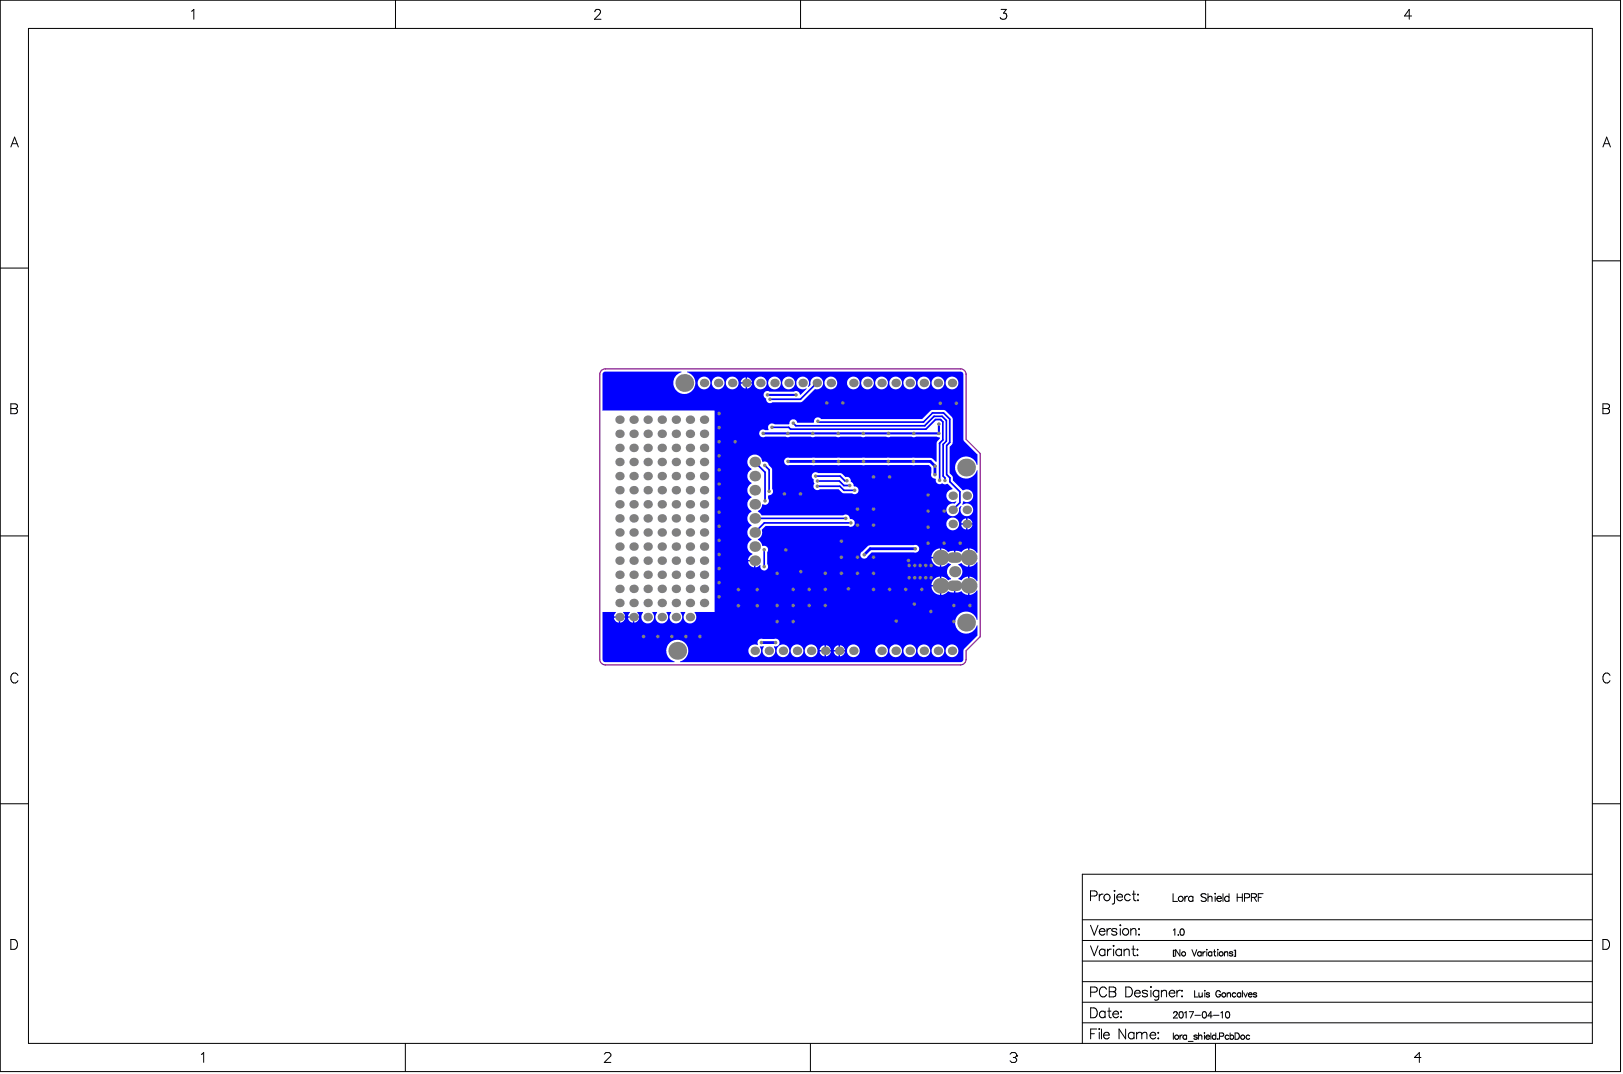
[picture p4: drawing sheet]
<svg xmlns="http://www.w3.org/2000/svg" width="487mm" height="322mm" viewBox="0 0 487 322" stroke-linecap="round" stroke-linejoin="round" font-family="sans-serif">
<g fill="none" stroke="#000" stroke-width=".3">
<path d="M.1 .1h486v321.3h-486zM8.5 8.5h469.1v304.4h-469.1zM57.4 3.4l.7-.6v3M118.6 .1v8.4M178.4 3.5l.2-.4 .4-.3h.6l.4 .3a.92 .92 0 0 1-.3 1.3l-1.4 1.4h2M240.1 .1v8.4M300.3 2.8h1.5l-.8 1.1a.99 .99 0 0 1 .9 1.4 .99 .99 0 0 1-1.6 .3l-.3-.4M361.6 .1v8.4M423.4 4.8h-2.1l1.4-2v3M3.3 44.1l1.1-3 1.1 3M3.7 43.1h1.4M480.8 44.1l1.1-3 1.2 3"/>
<path d="M481.2 43.1h1.4M477.6 78.2h8.5M.1 80.4h8.4M3.3 121.1h1.2l.6 .3 .1 .6-.3 .4-.4 .1a.78 .78 0 0 1 .8 .8 .78 .78 0 0 1-.8 .8h-1.2zM3.3 122.5h1.2M480.8 121.1h1.3l.5 .3 .2 .6-.3 .4-.4 .1a.78 .78 0 0 1 .7 .8 .78 .78 0 0 1-.7 .8h-1.3zM480.8 122.5h1.3M.1 160.7h8.4M477.6 160.7h8.5M5.4 202.6a1.09 1.09 0 0 0-1.3-.8 1.09 1.09 0 0 0-.8 1.2 1.3 1.3 0 0 0 .2 1.4 1.3 1.3 0 0 0 1.4 .3l.5-.6M482.9 202.6a1.09 1.09 0 0 0-1.2-.8 1.09 1.09 0 0 0-.9 1.2 1.3 1.3 0 0 0 .3 1.4 1.3 1.3 0 0 0 1.4 .3l.4-.6M.1 241h8.4"/>
<path d="M477.6 241h8.5M324.7 275.8h152.9M327.1 268.7h1.3a.78 .78 0 0 0 .7-.8 .78 .78 0 0 0-.7-.7h-1.3v2.9M327.1 277.5l1.1 2.9 1.2-2.9M329.7 279.3a.93 .93 0 0 0 .6 1.1 .93 .93 0 0 0 1.1-.4M329.7 268.2v1.9M329.9 278.9a.82 .82 0 0 1 .9-.4 .82 .82 0 0 1 .6 .8h-1.7zM330.9 268.2a.95 .95 0 0 0-1.2 .8M332.1 278.5v1.9M333.2 278.5a.95 .95 0 0 0-1.1 .8M334.3 267v.3zM334.3 268.2v2.3l-.1 .5-.6 .1"/>
<path d="M335 278.9a.89 .89 0 0 0-1.5 0l.1 .3 1.3 .4 .1 .4a.89 .89 0 0 1-1.5 0M335 269a.93 .93 0 0 0 .6 1.1 .93 .93 0 0 0 1.1-.4M335.1 268.6a.82 .82 0 0 1 1-.5 .82 .82 0 0 1 .6 .9h-1.7zM336 277.3v.3zM336 278.5v1.9M339 268.6a.94 .94 0 0 0-1.4-.2 .94 .94 0 0 0 0 1.4 .94 .94 0 0 0 1.4-.1M339.2 279l.7-.5 .7 .1 .1 1.8M339.2 278.5v1.9M339.7 268.2h.9M340.1 267.2v2.4l.1 .4 .6 .1M341.3 268.2v.2zM341.3 269.8v.3z"/>
<path d="M341.7 278.5v.3zM351.9 268v2.3h1.3M352 278.9l.4-.3v1.9M354.2 278.7l.3-.1a.98 .98 0 0 1 .7 .9 .98 .98 0 0 1-.7 1 1.21 1.21 0 0 1-.3-1.8zM355.4 268.8v1.5M356.3 268.8a.75 .75 0 0 0-.9 .7M357.8 269.1a.74 .74 0 0 0-1.1-.1 .74 .74 0 0 0 0 1.1 .74 .74 0 0 0 1.1-.1M357.8 268.8v1.5M361.8 268.3a.87 .87 0 0 0-.8-.3 .87 .87 0 0 0-.7 .6l.2 .3 1.1 .4 .2 .7a1.02 1.02 0 0 1-1.5 0M362.3 269.2l.6-.4 .5 .1 .2 1.4M362.3 268v2.3M364.5 267.9v.2z"/>
<path d="M364.5 268.8v1.5M365 269.5v.2a.71 .71 0 0 0 .6 .6 .71 .71 0 0 0 .7-.3M365.4 268.9h.7l.2 .6h-1.3zM366.8 268v2.3M368.7 269.1a.74 .74 0 0 0-1.1-.1 .74 .74 0 0 0 0 1.1 .74 .74 0 0 0 1.1-.1M368.7 268v2.3M371.1 268v2.3M371.1 269.1h1.6M372.7 268v2.3M373.3 269.2h1a.61 .61 0 0 0 .6-.6 .61 .61 0 0 0-.6-.6h-1v2.3M375.4 269.1l1.3-.1 .2-.3-.1-.5-.4-.2h-1v2.3M376.1 269.1l.8 1.2"/>
<path d="M377.4 269.1h.9M378.9 268h-1.5v2.3M477.6 262.2h-152.9v50.7M3.3 281.8h.9a1.58 1.58 0 0 1 1.1 1.4 1.58 1.58 0 0 1-1.1 1.5h-.9zM324.7 294.4h152.9M324.7 288.2h152.9M324.7 282h152.9M327.1 283.7l1.1 2.9 1.2-2.9M327.1 297.5h1.3a.78 .78 0 0 0 .7-.7 .78 .78 0 0 0-.7-.8h-1.3v3M331.4 284.6v2M331.4 285.1a.94 .94 0 0 0-1.4-.2 .94 .94 0 0 0 0 1.4 .94 .94 0 0 0 1.4-.1M331.9 296.7a1.09 1.09 0 0 0-1.2-.7 1.09 1.09 0 0 0-.9 1.1 1.29 1.29 0 0 0 .3 1.4 1.29 1.29 0 0 0 1.4 .3l.4-.5"/>
<path d="M332.2 284.6v2M332.7 296h1.3l.6 .3v.8l-.6 .3a.78 .78 0 0 1 .7 .8 .78 .78 0 0 1-.7 .8h-1.3zM332.7 297.4h1.3M333.3 284.6a.95 .95 0 0 0-1.1 .9M333.9 283.7h.3zM334 284.6v2M336.4 285.1a.94 .94 0 0 0-1.4-.2 .94 .94 0 0 0 0 1.4 .94 .94 0 0 0 1.4-.1M336.4 284.6v2M337.2 285.2l.7-.6 .7 .2 .1 1.8M337.2 284.6v2M337.7 296h1a1.58 1.58 0 0 1 1 1.5 1.58 1.58 0 0 1-1 1.5h-1zM339.5 284.6h1"/>
<path d="M339.9 283.7v2.3l.2 .5 .5 .1M340.3 297.8a.93 .93 0 0 0 .6 1.1 .93 .93 0 0 0 1.1-.4M340.5 297.4a.82 .82 0 0 1 .9-.4 .82 .82 0 0 1 .6 .8h-1.7zM341.2 284.6v.3zM341.2 286.3v.3zM341.7 280.2v.2zM344.2 297.4a.89 .89 0 0 0-1.6 0l.2 .3 1.2 .4 .2 .4a.89 .89 0 0 1-1.6 0M345.2 295.9v.2zM345.2 297v2M347.6 297.4a.94 .94 0 0 0-1.4-.1 .94 .94 0 0 0 0 1.4 .94 .94 0 0 0 1.4-.2M347.6 297v2.2a.78 .78 0 0 1-.5 .7 .78 .78 0 0 1-.8-.1M348.4 297.5l.7-.5 .7 .1 .1 1.9"/>
<path d="M348.4 297v2M350.7 297.8a.93 .93 0 0 0 .5 1.1 .93 .93 0 0 0 1.2-.4M351.1 297.1a.78 .78 0 0 1 .9-.1 .78 .78 0 0 1 .4 .8h-1.7zM352 285v1.8M352.4 285h-.4v1.8h.4M353 297v2M353.4 280.4h.1zM353.9 284.8v1.9l-1.2-1.9v1.9M354.1 297a.95 .95 0 0 0-1.1 .8M354.4 298.8h.3zM354.6 297v.3zM357.5 284.8l.8 1.9 .7-1.9"/>
<path d="M358.3 297.1v1.9h1.1M359.6 297.7l.1 1.2 .5 .1 .4-.4M360.3 285.7a.61 .61 0 0 0-.9-.1 .61 .61 0 0 0 0 .9 .61 .61 0 0 0 .9-.1M360.3 285.4v1.3M360.6 297.7v1.3M360.8 285.4v1.3M361.4 297v.2zM361.4 297.7v1.3M361.5 285.4l-.4 .1-.3 .5M362 284.7v.2zM362 285.4v1.3M362.8 298l-.3-.3-.7 .3 .9 .5v.4l-.5 .1-.4-.3"/>
<path d="M363.5 285.7a.61 .61 0 0 0-.9-.1 .61 .61 0 0 0 0 .9 .61 .61 0 0 0 .9-.1M363.5 285.4v1.3M364 285.4h.6M364.3 284.8v1.5l.1 .3 .3 .1M365.2 284.8h.2zM365.3 285.4v1.3M366.1 297.6a.7 .7 0 0 0-.8-.5 .7 .7 0 0 0-.6 .7v.5a.68 .68 0 0 0 .7 .7 .68 .68 0 0 0 .7-.7h-.5M367.3 285.8l.4-.4 .5 .1 .1 1.2M367.3 285.4v1.3M368.1 298.1l.5-.4 .4 .1 .1 1.2M368.1 297.7v1.3M369.8 285.7l-.4-.3-.6 .3 .9 .5v.4l-.6 .1-.3-.3"/>
<path d="M370.2 285h.4v1.8h-.4M370.5 285v1.8M370.7 298a.61 .61 0 0 0-.9-.1 .61 .61 0 0 0 0 .9 .61 .61 0 0 0 .9-.1M372.2 298a.61 .61 0 0 0-.9-.1 .61 .61 0 0 0 0 .9 .61 .61 0 0 0 .9-.1M372.2 297.7v1.3M372.7 297.1v1.9M373.1 297.7l.5 1.3 .6-1.3M374.5 298.3l.1 .4 .3 .3 .7-.3M374.7 297.8h.7l.2 .5h-1.1zM377 298l-.4-.3-.6 .3 .9 .5v.4l-.6 .1-.3-.3M480.8 281.8h1a1.58 1.58 0 0 1 1 1.4 1.58 1.58 0 0 1-1 1.5h-1zM60.4 316.2l.7-.5v2.9"/>
<path d="M121.6 312.9v8.5M181.3 316.2l.5-.5h.9l.5 .5v.4l-1.9 2h1.9M243.1 312.9v8.5M303 316.2l.5-.5h1l.4 .5v.4M304 317.1h.5M304.5 317.1l.4 .5v.5l-.4 .5h-1l-.5-.5M304.9 316.6h.1M304.9 316.6l-.4 .5M324.7 306.7h152.9M324.7 300.6h152.9M327.1 302.3h1a1.58 1.58 0 0 1 1.1 1.4 1.58 1.58 0 0 1-1.1 1.5h-1zM327.1 310h1.2"/>
<path d="M329 308.6h-1.9v3M329.7 308.5v.2zM329.7 309.6v2M330.4 308.6v3M331 310.4a.93 .93 0 0 0 .6 1.1 .93 .93 0 0 0 1.1-.4M331.2 310a.82 .82 0 0 1 .9-.4 .82 .82 0 0 1 .6 .8h-1.7zM331.5 303.7a.94 .94 0 0 0-1.4-.2 .94 .94 0 0 0 0 1.4 .94 .94 0 0 0 1.4-.1M331.5 303.2v2M332.3 303.2h.9M332.7 302.3v2.4l.1 .4 .6 .1M333.8 304.1a.93 .93 0 0 0 .6 1 .93 .93 0 0 0 1.1-.3M334.2 303.4a.78 .78 0 0 1 .9-.1 .78 .78 0 0 1 .4 .8h-1.7z"/>
<path d="M336.3 303.2v.3zM336.3 304.9v.3zM337.6 308.6v3l-1.9-3v3M340.1 310a.94 .94 0 0 0-1.3-.1 .94 .94 0 0 0 0 1.4 .94 .94 0 0 0 1.3-.2M340.1 309.6v2M340.9 310.1l.7-.5 .7 .1 .2 .4M340.9 309.6v2M342.5 310.1l.7-.5 .7 .1 .1 1.9M342.5 310.1v1.5M345 310.4a.93 .93 0 0 0 .5 1.1 .93 .93 0 0 0 1.2-.4M345.4 309.7a.78 .78 0 0 1 .9-.1 .78 .78 0 0 1 .4 .8h-1.7zM347.4 309.6v.3z"/>
<path d="M347.4 311.3v.3zM352 309.8v1.9M352 303.8l.4-.4 .6 .1 .1 .3-.2 .6-.9 .9h1.2M353.9 303.5l.3-.1a.98 .98 0 0 1 .7 .9 .98 .98 0 0 1-.7 1 1.21 1.21 0 0 1-.3-1.8zM353.9 310.4v1.3M354.7 310.4l-.5 .1-.3 .5M355.3 303.8l.5-.4v1.9M355.9 310.7a.61 .61 0 0 0-.9-.1 .61 .61 0 0 0 0 .9 .61 .61 0 0 0 .9-.1M355.9 310.4v1.3M356.4 312.3h1.5M356.7 303.4h1.3l-.9 1.9M358.4 304.5h1.7"/>
<path d="M359.1 310.7l-.3-.3-.7 .3 .9 .4v.5l-.5 .1-.4-.3M359.5 310.8l.5-.4 .4 .1 .1 1.2M359.5 309.8v1.9M360.9 303.5l.3-.1a.98 .98 0 0 1 .7 .9 .98 .98 0 0 1-.7 1 1.22 1.22 0 0 1-.3-1.8zM361.3 309.7v.2zM361.3 310.4v1.3M361.7 311l.1 .4 .4 .3 .6-.3M361.8 310.7l.6-.3 .4 .6h-1.1zM363.2 309.8v1.9M363.7 304.7h-1.4l.9-1.3v1.9M364 304.5h1.6M364.6 312.9v8.5"/>
<path d="M364.7 309.8v1.9M364.7 310.7a.61 .61 0 0 0-.9-.1 .61 .61 0 0 0 0 .9 .61 .61 0 0 0 .9-.1M365.2 311.6h.2zM365.8 310.8l1.1-.1 .1-.7-1.2-.2v1.9M366.2 303.8l.5-.4v1.9M367.9 303.5l.2-.1a.98 .98 0 0 1 .8 .9 .98 .98 0 0 1-.8 1 1.21 1.21 0 0 1-.2-1.8zM368.6 310.7a.61 .61 0 0 0-.9-.1 .61 .61 0 0 0 0 .9 .61 .61 0 0 0 .9-.1M369 310.7a.61 .61 0 0 1 .9-.1 .61 .61 0 0 1 0 .9 .61 .61 0 0 1-.9-.1M369 309.8v1.9M370.5 309.8h.6a1.02 1.02 0 0 1 .7 .9 1.02 1.02 0 0 1-.7 1h-.6zM374.9 310.7a.61 .61 0 0 0-.9-.1 .61 .61 0 0 0 0 .9 .61 .61 0 0 0 .9-.1M426.2 317.1h-1.9l1.4-1.4v2.9"/>
<circle cx="332" cy="269.1" r=".98"/>
<circle cx="337.6" cy="279.5" r=".98"/>
<circle cx="354.2" cy="269.6" r=".76"/>
<circle cx="355" cy="286" r=".63"/>
<circle cx="366.3" cy="286" r=".63"/>
<circle cx="367.1" cy="298.4" r=".63"/>
<circle cx="353" cy="311.1" r=".62"/>
<circle cx="372.8" cy="311.1" r=".62"/>
</g>
<path d="M180.4 111.1l1.2-.5h106.5l1.2 .5 .5 1.2v19.5l4.2 4.2v54.9l-4.2 4.3v2.5l-.5 1.2-1.2 .5h-106.5l-1.2-.5-.5-1.2v-85.4z" fill="none" stroke="#800080" stroke-width=".34"/>
<path d="M181 111.7l.5-.3h22.9v.3a3.3 3.3 0 0 0-1.9 5 3.3 3.3 0 0 0 5.5 0 3.3 3.3 0 0 0-1.9-5v-.3h82.1a.83 .83 0 0 1 .8 .9v19.5l.2 .5 4 4v3.1h-.2a3.3 3.3 0 0 0-5.1-1.9 3.3 3.3 0 0 0 0 5.4 3.3 3.3 0 0 0 5.1-1.9l.2 .1v24.7l-.2 .1-.9-1-1.3-.4v5.5l1.3-.5 .9-.9h.2v5.7h-.2l-.9-.9-1.3-.5v5.5l1.3-.4 .9-1 .2 .1v8.8h-.2a3.3 3.3 0 0 0-5.1-1.9 3.3 3.3 0 0 0 0 5.4 3.3 3.3 0 0 0 5.1-1.9l.2 .1v3l-4.2 4.3v2.9a.83 .83 0 0 1-.9 .8h-84.1v-.2a3.3 3.3 0 0 0 1.9-5.1 3.3 3.3 0 0 0-5.5 0 3.3 3.3 0 0 0 1.9 5.1v.2h-20.8a.83 .83 0 0 1-.8-.9v-14.2h4l-.6 1.3h3.4l-.5-1.3h1.9l-.5 1.3h3.3l-.5-1.3h1.6l.1 .2a1.91 1.91 0 0 0 0 2.7 1.91 1.91 0 0 0 2.7 0 1.91 1.91 0 0 0 .1-2.7v-.2h1.3l.1 .2a1.91 1.91 0 0 0 .1 2.7 1.91 1.91 0 0 0 2.6 0 1.91 1.91 0 0 0 .1-2.7l.1-.2h1.3v.2a1.91 1.91 0 0 0 .1 2.7 1.91 1.91 0 0 0 2.7 0 1.91 1.91 0 0 0 0-2.7l.1-.2h1.3l.1 .2a1.91 1.91 0 0 0 0 2.7 1.91 1.91 0 0 0 2.7 0 1.91 1.91 0 0 0 0-2.7l.1-.2h6v-60.4h-33.7v-10.8zM224.1 113.2v1.4h1.4v-.2a1.67 1.67 0 0 0-1.4-1.2zM222.7 113.6l-.5 1h1.4v-1.4zM229.4 117.6a1.16 1.16 0 0 0 .4 1.9 1.16 1.16 0 0 0 .6 1.2 1.16 1.16 0 0 0 1.3-.1h8.8l3.9-3.9a1.91 1.91 0 0 0 2.5-1.7 1.91 1.91 0 0 0-2.1-2.1 1.91 1.91 0 0 0-1.6 2.5l-.7 .7-.2-.2a1.91 1.91 0 0 0-1.2-2.9 1.91 1.91 0 0 0-2.2 2.2 1.91 1.91 0 0 0 2.9 1.2l.2 .2-1.8 1.8-.3-.1a1.16 1.16 0 0 0-1.8-.8h-7.3l-.6-.2zM224.1 115.1v1.4h.2a1.67 1.67 0 0 0 1.2-1.4zM222.2 115.1v.2a1.67 1.67 0 0 0 1.4 1.2v-1.4zM283.6 114.8a1.95 1.95 0 0 0 3.9 0 1.95 1.95 0 0 0-3.9 0zM279.4 114.8a1.95 1.95 0 0 0 3.9 0 1.95 1.95 0 0 0-3.9 0zM275.2 114.8a1.92 1.92 0 0 0 3.8 0 1.92 1.92 0 0 0-3.8 0zM271 114.8a1.92 1.92 0 0 0 3.8 0 1.92 1.92 0 0 0-3.8 0zM266.7 114.8a1.95 1.95 0 0 0 3.9 0 1.95 1.95 0 0 0-3.9 0zM262.5 114.8a1.95 1.95 0 0 0 3.9 0 1.95 1.95 0 0 0-3.9 0zM258.3 114.8a1.92 1.92 0 0 0 3.8 0 1.92 1.92 0 0 0-3.8 0zM254.1 114.8a1.92 1.92 0 0 0 3.8 0 1.92 1.92 0 0 0-3.8 0zM247.3 114.8a1.92 1.92 0 0 0 3.8 0 1.92 1.92 0 0 0-3.8 0zM234.6 114.8a1.95 1.95 0 0 0 3.9 0 1.95 1.95 0 0 0-3.9 0zM230.4 114.8a1.92 1.92 0 0 0 3.8 0 1.92 1.92 0 0 0-3.8 0zM226.2 114.8a1.92 1.92 0 0 0 3.8 0 1.92 1.92 0 0 0-3.8 0zM217.7 114.8a1.95 1.95 0 0 0 3.9 0 1.95 1.95 0 0 0-3.9 0zM213.5 114.8a1.92 1.92 0 0 0 3.8 0 1.92 1.92 0 0 0-3.8 0zM209.3 114.8a1.92 1.92 0 0 0 3.8 0 1.92 1.92 0 0 0-3.8 0zM228.1 129.1a1.17 1.17 0 0 0-.1 1.6 1.17 1.17 0 0 0 1.5 .2h6.2l.6 .2 .7-.2h6.2l.6 .2 .7-.2h6.3l.6 .2 .7-.2h6.2l.6 .2 .7-.2h6.3l.6 .2 .6-.2h6.4l.6 .2 .7-.2h6.2l.9 .4v.3l-.7 .7-.3 .6v5.5l-.2 .1-.9-.9-.7-.3h-42.3a1.17 1.17 0 0 0-1.6 1.1 1.17 1.17 0 0 0 1.6 1.1h41.8l.8 .7v1.7a1.15 1.15 0 0 0 1.2 1.6l.1 .2a1.17 1.17 0 0 0 .5 1.3 1.17 1.17 0 0 0 1.4-.1l.8 .4 .9-.2 1.4 1.4-.1 .3a1.91 1.91 0 0 0-1.7 2.4 1.91 1.91 0 0 0 2.8 1.2l.2 .1-.6 .6a1.91 1.91 0 0 0-2.4 1.6 1.91 1.91 0 0 0 2.1 2.1 1.91 1.91 0 0 0 1.6-2.5l.7-.6 .1 .1a1.91 1.91 0 0 0 1.3 3 1.91 1.91 0 0 0 2.2-2.4 1.91 1.91 0 0 0-3.1-1l-.2-.1 .4-1a1.91 1.91 0 0 0 2.9-1.7 1.91 1.91 0 0 0-2.9-1.5l-3.2-3a1.89 1.89 0 0 0-.9-2.2v-7.9l.6-.7 .3-.6v-7l-.3-.6-2.1-2.1h-4l-2.8 2.7h-30.3a1.16 1.16 0 0 0-1.4-.4 1.16 1.16 0 0 0-.7 1.3l-.1 .2h-5a1.16 1.16 0 0 0-1.3-1.1 1.16 1.16 0 0 0-1 1.4l-.2 .2-4.3-.1a1.16 1.16 0 0 0-1.5 .1 1.16 1.16 0 0 0-.2 1.5l-.1 .2-1.9-.2zM243.8 141.9a1.38 1.38 0 0 0 .3 2.1v.6a.56 .56 0 0 1-.1 .9 1.17 1.17 0 0 0 .5 1.3 1.17 1.17 0 0 0 1.4-.1h5.6l1.3 1.2 2.8 .1a1.17 1.17 0 0 0 1.9-.6 1.17 1.17 0 0 0-1.3-1.5l-.3-.9-.7-.5a1.16 1.16 0 0 0-.4-1.2 1.16 1.16 0 0 0-1.2-.2l-1-1-.6-.2h-6.6l-.7-.3zM224.8 137a2.22 2.22 0 0 0 .6 3.6v.2a2.21 2.21 0 0 0-1.2 2 2.21 2.21 0 0 0 1.2 2v.2a2.21 2.21 0 0 0-1.2 2 2.21 2.21 0 0 0 1.2 2v.2a2.21 2.21 0 0 0-1.2 2 2.21 2.21 0 0 0 1.2 2v.3a2.21 2.21 0 0 0-1.2 2 2.21 2.21 0 0 0 1.2 2v.2a2.21 2.21 0 0 0-1.2 2 2.21 2.21 0 0 0 1.2 2v.2a2.22 2.22 0 0 0-1.2 2.2 2.22 2.22 0 0 0 1.5 1.9v.3a1.92 1.92 0 0 0-1.3 1.6h2l.2 .2v2l.8-.2 .5-.5 .2 .1a1.17 1.17 0 0 0 1.3 1.6 1.17 1.17 0 0 0 .7-1.9v-3.6a1.16 1.16 0 0 0 .1-1.4 1.16 1.16 0 0 0-1.4-.4l-.2-.2a2.09 2.09 0 0 0-1.3-1.7l.2-.3a2.2 2.2 0 0 0 1-2.7l1.1-1.2h24.9a1.17 1.17 0 0 0 1.8-.6 1.17 1.17 0 0 0-1.2-1.4 1.63 1.63 0 0 0-1.4-1.4l-.7 .3h-24.6l-.4-.7-.7-.4 .2-.3a2.86 2.86 0 0 0 1.3-2 1.19 1.19 0 0 0 1.5-.2 1.19 1.19 0 0 0 .1-1.5v-.8l.2-.2a1.16 1.16 0 0 0 1.1-.6 1.16 1.16 0 0 0-.1-1.3v-5.7l-.3-.7-.7-.8a1.25 1.25 0 0 0-1.9-.9 2.32 2.32 0 0 0-1.4-2 2.32 2.32 0 0 0-2.5 .5zM290.2 155.4v1.5h1.5l-.1-.2a1.67 1.67 0 0 0-1.4-1.3zM288.8 155.9l-.5 1h1.5v-1.5zM290.2 157.3v1.5h.2a1.67 1.67 0 0 0 1.3-1.5zM288.3 157.3l.1 .3a1.67 1.67 0 0 0 1.4 1.2v-1.5zM283.9 157.1a1.92 1.92 0 0 0 3.8 0 1.92 1.92 0 0 0-3.8 0zM282.4 164.5v5.5l1.3-.5 .7-.7 .9 .4v.2a2.3 2.3 0 0 0 0 4.1v.2l-.9 .4-.7-.7-1.3-.5v5.5l1.3-.4 .7-.7 .7 .3 1.1 .1v-2h.4v2l1-.1 .7-.3 .8 .7 1.3 .4v-5.5l-1.3 .5-.8 .7-.8-.4v-.2a2.3 2.3 0 0 0 0-4.1v-.2l.8-.4 .8 .7 1.3 .5v-5.5l-1.3 .4-.8 .7-.7-.3-1-.1v2h-.4v-2l-1.1 .1-.7 .3-.7-.7zM258.4 165.5a1.17 1.17 0 0 0 .2 1.8 1.17 1.17 0 0 0 1.7-.5l1.2-1.2h12.6a1.17 1.17 0 0 0 1.6-1 1.17 1.17 0 0 0-1.6-1.1h-13.1l-.7 .3zM280.2 165.3l-.6 .9-.2 .8h2.5v-2.5l-.8 .2zM279.4 167.4a2.71 2.71 0 0 0 2.5 2.6v-2.6zM224.4 168.4a1.95 1.95 0 0 0 1.8 1.7v-1.7zM280.2 173.7l-.6 .9-.2 .9h2.5v-2.6l-.8 .2zM279.4 175.9a2.71 2.71 0 0 0 2.5 2.5v-2.5zM190.3 185.3v1.4h.2a1.67 1.67 0 0 0 1.2-1.4zM188.4 185.3v.2a1.67 1.67 0 0 0 1.4 1.2v-1.4zM186 185.3v1.4h.3a1.67 1.67 0 0 0 1.2-1.4zM184.1 185.3l.1 .2a1.67 1.67 0 0 0 1.4 1.2v-1.4zM225 193.8a1.91 1.91 0 0 0 0 2.7 1.91 1.91 0 0 0 2.6 .1 1.91 1.91 0 0 0 .3-2.6l1.1-.2 .1 .2a1.91 1.91 0 0 0 .2 2.6 1.91 1.91 0 0 0 2.6 0 1.91 1.91 0 0 0 .2-2.6l.1-.2a1.17 1.17 0 0 0 1.6-1.1 1.17 1.17 0 0 0-1.6-1.1h-3.4a1.18 1.18 0 0 0-1.3 .3 1.18 1.18 0 0 0-.1 1.4l-.2 .2a1.87 1.87 0 0 0-2.2 .3zM252 193.5v1.5h1.4v-.3a1.67 1.67 0 0 0-1.4-1.2zM247.7 193.5v1.5h1.5v-.3a1.67 1.67 0 0 0-1.5-1.2zM246.3 194l-.5 1h1.5v-1.5zM250.5 194l-.4 1h1.4v-1.5zM252 195.4v1.5l.2-.1a1.67 1.67 0 0 0 1.2-1.4zM247.7 195.4v1.5l.3-.1a1.67 1.67 0 0 0 1.2-1.4zM245.8 195.4l.1 .2a1.67 1.67 0 0 0 1.4 1.3v-1.5zM250.1 195.4v.2a1.67 1.67 0 0 0 1.4 1.3v-1.5zM283.6 195.2a1.95 1.95 0 0 0 3.9 0 1.95 1.95 0 0 0-3.9 0zM279.4 195.2a1.95 1.95 0 0 0 3.9 0 1.95 1.95 0 0 0-3.9 0zM275.2 195.2a1.92 1.92 0 0 0 3.8 0 1.92 1.92 0 0 0-3.8 0zM271 195.2a1.92 1.92 0 0 0 3.8 0 1.92 1.92 0 0 0-3.8 0zM266.7 195.2a1.95 1.95 0 0 0 3.9 0 1.95 1.95 0 0 0-3.9 0zM262.5 195.2a1.95 1.95 0 0 0 3.9 0 1.95 1.95 0 0 0-3.9 0zM254.1 195.2a1.92 1.92 0 0 0 3.8 0 1.92 1.92 0 0 0-3.8 0zM241.4 195.2a1.92 1.92 0 0 0 3.8 0 1.92 1.92 0 0 0-3.8 0zM237.2 195.2a1.92 1.92 0 0 0 3.8 0 1.92 1.92 0 0 0-3.8 0zM232.9 195.2a1.95 1.95 0 0 0 3.9 0 1.95 1.95 0 0 0-3.9 0z" fill="#00f"/>
<path d="M245 114.8l-4.9 4.9h-9.1M226.4 138.6l3.1 3v8.6M229.4 139.6l1.3 1.3v6.4M231.6 128.2h5l.5 .5h40.6l2.9-2.9h1.5l.7 .7v5.5l-1 .9v11.1M238 126.9l.7 .8h38.7l2.8-2.8h2.4l1.3 1.2v6.2l-1 1v9.5l.5 .5v.8M245.3 126.3l.3 .3h31.4l2.7-2.8h3.3l1.9 1.9v7l-.9 .9v8.7l.9 1v1.2l3 3v3.2l-2.1 2.2M226.4 155.5h27.3M244.7 142.8h7.3l1.4 1.4h.6M245.2 145.8h6.7l1.2 1.2h3.3M245.2 144.3h6.6l1.3 1.3h1.8M255.2 156.8h-25.9l-2.9 2.9M229.2 164.8v5.1" fill="none" stroke="#00f" stroke-width=".51"/>
<path d="M236.4 138.4h42.7l1.3 1.4v2.6M259 138.4h.1M266.5 138.4v.1M274 138.4h.1M274.6 164.6h-13.6l-1.8 1.8M228.4 192.7h4.3" fill="none" stroke="#00f" stroke-width=".85"/>
<path d="M230.2 118.4h8.6M258.9 130h.1M281.6 127.2v2.8h-52.7" fill="none" stroke="#00f" stroke-width=".64"/>
<g fill="#808080">
<circle cx="197.3" cy="190.9" r=".53"/>
<circle cx="193.1" cy="190.9" r=".53"/>
<circle cx="201.5" cy="190.9" r=".53"/>
<circle cx="205.7" cy="190.9" r=".53"/>
<circle cx="210" cy="190.9" r=".53"/>
<circle cx="274.3" cy="181.2" r=".53"/>
<circle cx="279.2" cy="183.4" r=".53"/>
<circle cx="268.8" cy="186.2" r=".53"/>
<circle cx="228.4" cy="192.7" r=".53"/>
<circle cx="232.7" cy="192.7" r=".53"/>
<circle cx="215.7" cy="179" r=".53"/>
<circle cx="215.7" cy="174.7" r=".53"/>
<circle cx="215.7" cy="170.5" r=".53"/>
<circle cx="215.7" cy="162.1" r=".53"/>
<circle cx="215.7" cy="166.3" r=".53"/>
<circle cx="215.7" cy="153.6" r=".53"/>
<circle cx="215.7" cy="157.8" r=".53"/>
<circle cx="215.7" cy="145.1" r=".53"/>
<circle cx="215.7" cy="149.4" r=".53"/>
<circle cx="215.7" cy="136.7" r=".53"/>
<circle cx="215.7" cy="140.9" r=".53"/>
<circle cx="215.7" cy="128.2" r=".53"/>
<circle cx="215.7" cy="132.5" r=".53"/>
<circle cx="215.7" cy="124" r=".53"/>
<circle cx="238.8" cy="118.4" r=".53"/>
<circle cx="230.2" cy="118.4" r=".53"/>
<circle cx="236.4" cy="138.4" r=".53"/>
<circle cx="280.4" cy="142.4" r=".53"/>
<circle cx="280.4" cy="139.8" r=".53"/>
<circle cx="274" cy="138.4" r=".53"/>
<circle cx="266.5" cy="138.4" r=".53"/>
<circle cx="259" cy="138.4" r=".53"/>
<circle cx="251.5" cy="138.4" r=".53"/>
<circle cx="244" cy="138.4" r=".53"/>
<circle cx="236.3" cy="130" r=".53"/>
<circle cx="281.6" cy="127.2" r=".53"/>
<circle cx="281.6" cy="130" r=".53"/>
<circle cx="274.1" cy="130" r=".53"/>
<circle cx="266.5" cy="130" r=".53"/>
<circle cx="258.9" cy="130" r=".53"/>
<circle cx="251.4" cy="130" r=".53"/>
<circle cx="243.8" cy="130" r=".53"/>
<circle cx="240.1" cy="148.1" r=".53"/>
<circle cx="244.7" cy="142.8" r=".53"/>
<circle cx="254" cy="144.2" r=".53"/>
<circle cx="245.2" cy="144.3" r=".53"/>
<circle cx="254.9" cy="145.6" r=".53"/>
<circle cx="245.2" cy="145.8" r=".53"/>
<circle cx="256.4" cy="147" r=".53"/>
<circle cx="231.6" cy="128.2" r=".53"/>
<circle cx="238" cy="126.9" r=".53"/>
<circle cx="245.3" cy="126.3" r=".53"/>
<circle cx="281.8" cy="144" r=".53"/>
<circle cx="283.4" cy="144.1" r=".53"/>
<circle cx="229.5" cy="150.2" r=".53"/>
<circle cx="231" cy="119.7" r=".53"/>
<circle cx="229.4" cy="139.6" r=".53"/>
<circle cx="230.7" cy="147.3" r=".53"/>
<circle cx="235.7" cy="164.9" r=".53"/>
<circle cx="240.2" cy="171.4" r=".53"/>
<circle cx="272.5" cy="168.1" r=".53"/>
<circle cx="278.4" cy="158.1" r=".53"/>
<circle cx="228.9" cy="130" r=".53"/>
<circle cx="253.7" cy="155.5" r=".53"/>
<circle cx="255.2" cy="156.8" r=".53"/>
<circle cx="274.6" cy="164.6" r=".53"/>
<circle cx="259.2" cy="166.4" r=".53"/>
<circle cx="254.5" cy="176.6" r=".53"/>
<circle cx="229.2" cy="164.8" r=".53"/>
<circle cx="229.2" cy="169.9" r=".53"/>
<circle cx="272.7" cy="169.6" r=".53"/>
<circle cx="272.7" cy="173.3" r=".53"/>
<circle cx="274.4" cy="173.3" r=".53"/>
<circle cx="274.4" cy="169.6" r=".53"/>
<circle cx="276" cy="169.6" r=".53"/>
<circle cx="276" cy="173.3" r=".53"/>
<circle cx="277.7" cy="169.6" r=".53"/>
<circle cx="277.7" cy="173.3" r=".53"/>
<circle cx="279.3" cy="169.6" r=".53"/>
<circle cx="279.3" cy="173.3" r=".53"/>
<circle cx="237.9" cy="176.8" r=".53"/>
<circle cx="242.8" cy="176.8" r=".53"/>
<circle cx="247.6" cy="176.8" r=".53"/>
<circle cx="237.9" cy="181.6" r=".53"/>
<circle cx="233.1" cy="171.9" r=".53"/>
<circle cx="233.1" cy="181.6" r=".53"/>
<circle cx="242.8" cy="181.6" r=".53"/>
<circle cx="247.6" cy="171.9" r=".53"/>
<circle cx="247.6" cy="181.6" r=".53"/>
<circle cx="237.9" cy="186.4" r=".53"/>
<circle cx="233.1" cy="186.4" r=".53"/>
<circle cx="252.4" cy="171.9" r=".53"/>
<circle cx="252.4" cy="167.1" r=".53"/>
<circle cx="252.4" cy="162.3" r=".53"/>
<circle cx="257.2" cy="167.1" r=".53"/>
<circle cx="257.2" cy="171.9" r=".53"/>
<circle cx="262" cy="171.9" r=".53"/>
<circle cx="262" cy="167.1" r=".53"/>
<circle cx="262" cy="176.8" r=".53"/>
<circle cx="266.8" cy="176.8" r=".53"/>
<circle cx="271.7" cy="176.8" r=".53"/>
<circle cx="276.5" cy="176.8" r=".53"/>
<circle cx="257.2" cy="157.5" r=".53"/>
<circle cx="262" cy="157.5" r=".53"/>
<circle cx="227.2" cy="176.8" r=".53"/>
<circle cx="227.2" cy="181.6" r=".53"/>
<circle cx="278.4" cy="162.9" r=".53"/>
<circle cx="283.2" cy="162.9" r=".53"/>
<circle cx="278.4" cy="153.3" r=".53"/>
<circle cx="278.4" cy="148.4" r=".53"/>
<circle cx="283.2" cy="153.3" r=".53"/>
<circle cx="288" cy="162.9" r=".53"/>
<circle cx="262" cy="152.7" r=".53"/>
<circle cx="257.2" cy="152.7" r=".53"/>
<circle cx="262" cy="143" r=".53"/>
<circle cx="266.8" cy="143" r=".53"/>
<circle cx="235.3" cy="148.1" r=".53"/>
<circle cx="220.5" cy="132.5" r=".53"/>
<circle cx="252.8" cy="120.8" r=".53"/>
<circle cx="248" cy="120.8" r=".53"/>
<circle cx="286.9" cy="121" r=".53"/>
<circle cx="282.1" cy="121" r=".53"/>
<circle cx="286.1" cy="181.6" r=".53"/>
<circle cx="290.9" cy="181.6" r=".53"/>
<circle cx="286.1" cy="186.4" r=".53"/>
<circle cx="221.5" cy="181.6" r=".53"/>
<circle cx="221.5" cy="176.8" r=".53"/>
<circle cx="198.5" cy="180.8" r="1.27"/>
<circle cx="198.5" cy="176.6" r="1.27"/>
<circle cx="198.5" cy="168.1" r="1.27"/>
<circle cx="198.5" cy="163.9" r="1.27"/>
<circle cx="198.5" cy="155.5" r="1.27"/>
<circle cx="198.5" cy="151.2" r="1.27"/>
<circle cx="198.5" cy="147" r="1.27"/>
<circle cx="198.5" cy="142.8" r="1.27"/>
<circle cx="198.5" cy="138.6" r="1.27"/>
<circle cx="198.5" cy="134.3" r="1.27"/>
<circle cx="198.5" cy="125.9" r="1.27"/>
<circle cx="215.4" cy="114.8" r="1.27"/>
<circle cx="232.3" cy="114.8" r="1.27"/>
<circle cx="239.1" cy="195.2" r="1.27"/>
<circle cx="249.2" cy="114.8" r="1.27"/>
<circle cx="256" cy="195.2" r="1.27"/>
<circle cx="256" cy="114.8" r="1.27"/>
<circle cx="272.9" cy="195.2" r="1.27"/>
<circle cx="272.9" cy="114.8" r="1.27"/>
<circle cx="290" cy="152.9" r="1.27"/>
<circle cx="290" cy="148.7" r="1.27"/>
<circle cx="198.5" cy="185.1" r="1.27"/>
<circle cx="198.5" cy="172.4" r="1.27"/>
<circle cx="198.5" cy="159.7" r="1.27"/>
<circle cx="198.5" cy="130.1" r="1.27"/>
<circle cx="290" cy="157.1" r="1.27"/>
<circle cx="185.8" cy="180.8" r="1.27"/>
<circle cx="185.8" cy="176.6" r="1.27"/>
<circle cx="185.8" cy="168.1" r="1.27"/>
<circle cx="185.8" cy="163.9" r="1.27"/>
<circle cx="185.8" cy="155.5" r="1.27"/>
<circle cx="185.8" cy="151.2" r="1.27"/>
<circle cx="185.8" cy="147" r="1.27"/>
<circle cx="185.8" cy="142.8" r="1.27"/>
<circle cx="185.8" cy="138.6" r="1.27"/>
<circle cx="185.8" cy="134.3" r="1.27"/>
<circle cx="185.8" cy="125.9" r="1.27"/>
<circle cx="190.1" cy="180.8" r="1.27"/>
<circle cx="194.3" cy="180.8" r="1.27"/>
<circle cx="190.1" cy="176.6" r="1.27"/>
<circle cx="194.3" cy="176.6" r="1.27"/>
<circle cx="190.1" cy="168.1" r="1.27"/>
<circle cx="194.3" cy="168.1" r="1.27"/>
<circle cx="190.1" cy="163.9" r="1.27"/>
<circle cx="194.3" cy="163.9" r="1.27"/>
<circle cx="190.1" cy="155.5" r="1.27"/>
<circle cx="194.3" cy="155.5" r="1.27"/>
<circle cx="190.1" cy="151.2" r="1.27"/>
<circle cx="194.3" cy="151.2" r="1.27"/>
<circle cx="190.1" cy="147" r="1.27"/>
<circle cx="194.3" cy="147" r="1.27"/>
<circle cx="190.1" cy="142.8" r="1.27"/>
<circle cx="194.3" cy="142.8" r="1.27"/>
<circle cx="190.1" cy="138.6" r="1.27"/>
<circle cx="194.3" cy="138.6" r="1.27"/>
<circle cx="190.1" cy="134.3" r="1.27"/>
<circle cx="194.3" cy="134.3" r="1.27"/>
<circle cx="194.3" cy="125.9" r="1.27"/>
<circle cx="190.1" cy="125.9" r="1.27"/>
<circle cx="211.2" cy="180.8" r="1.27"/>
<circle cx="207" cy="180.8" r="1.27"/>
<circle cx="211.2" cy="176.6" r="1.27"/>
<circle cx="207" cy="176.6" r="1.27"/>
<circle cx="211.2" cy="168.1" r="1.27"/>
<circle cx="207" cy="168.1" r="1.27"/>
<circle cx="211.2" cy="163.9" r="1.27"/>
<circle cx="207" cy="163.9" r="1.27"/>
<circle cx="211.2" cy="155.5" r="1.27"/>
<circle cx="207" cy="155.5" r="1.27"/>
<circle cx="211.2" cy="151.2" r="1.27"/>
<circle cx="207" cy="151.2" r="1.27"/>
<circle cx="211.2" cy="147" r="1.27"/>
<circle cx="207" cy="147" r="1.27"/>
<circle cx="211.2" cy="142.8" r="1.27"/>
<circle cx="207" cy="142.8" r="1.27"/>
<circle cx="211.2" cy="138.6" r="1.27"/>
<circle cx="207" cy="138.6" r="1.27"/>
<circle cx="211.2" cy="134.3" r="1.27"/>
<circle cx="207" cy="134.3" r="1.27"/>
<circle cx="207" cy="125.9" r="1.27"/>
<circle cx="211.2" cy="125.9" r="1.27"/>
<circle cx="205.3" cy="114.8" r="2.67"/>
<circle cx="211.2" cy="114.8" r="1.27"/>
<circle cx="226.4" cy="195.2" r="1.27"/>
<circle cx="226.4" cy="163.9" r="1.59"/>
<circle cx="226.4" cy="168.1" r="1.59"/>
<circle cx="226.4" cy="155.5" r="1.59"/>
<circle cx="226.4" cy="151.2" r="1.59"/>
<circle cx="226.4" cy="147" r="1.59"/>
<circle cx="226.4" cy="142.8" r="1.59"/>
<circle cx="226.4" cy="138.6" r="1.59"/>
<circle cx="223.9" cy="114.8" r="1.27"/>
<circle cx="219.6" cy="114.8" r="1.27"/>
<circle cx="234.8" cy="195.2" r="1.27"/>
<circle cx="230.6" cy="195.2" r="1.27"/>
<circle cx="236.5" cy="114.8" r="1.27"/>
<circle cx="240.8" cy="114.8" r="1.27"/>
<circle cx="251.8" cy="195.2" r="1.27"/>
<circle cx="247.5" cy="195.2" r="1.27"/>
<circle cx="245" cy="114.8" r="1.27"/>
<circle cx="264.4" cy="195.2" r="1.27"/>
<circle cx="264.4" cy="114.8" r="1.27"/>
<circle cx="260.2" cy="114.8" r="1.27"/>
<circle cx="281.3" cy="195.2" r="1.27"/>
<circle cx="277.1" cy="195.2" r="1.27"/>
<circle cx="277.1" cy="114.8" r="1.27"/>
<circle cx="281.3" cy="114.8" r="1.27"/>
<circle cx="285.6" cy="195.2" r="1.27"/>
<circle cx="290.6" cy="175.7" r="2.33"/>
</g>
<path d="M285.6 175.7h1.5" fill="none" stroke="#808080" stroke-width="3.2"/>
<circle cx="290.6" cy="167.2" r="2.33" fill="#808080"/>
<path d="M285.6 167.2h1.5" fill="none" stroke="#808080" stroke-width="3.2"/>
<g fill="#808080">
<circle cx="285.8" cy="152.9" r="1.27"/>
<circle cx="285.8" cy="148.7" r="1.27"/>
<circle cx="289.8" cy="140.2" r="2.67"/>
<circle cx="285.6" cy="114.8" r="1.27"/>
<circle cx="185.8" cy="185.1" r="1.27"/>
<circle cx="185.8" cy="172.4" r="1.27"/>
<circle cx="185.8" cy="159.7" r="1.27"/>
<circle cx="185.8" cy="130.1" r="1.27"/>
<circle cx="194.3" cy="185.1" r="1.27"/>
<circle cx="190.1" cy="185.1" r="1.27"/>
<circle cx="190.1" cy="172.4" r="1.27"/>
<circle cx="194.3" cy="172.4" r="1.27"/>
<circle cx="190.1" cy="159.7" r="1.27"/>
<circle cx="194.3" cy="159.7" r="1.27"/>
<circle cx="190.1" cy="130.1" r="1.27"/>
<circle cx="194.3" cy="130.1" r="1.27"/>
<circle cx="207" cy="185.1" r="1.27"/>
<circle cx="211.2" cy="172.4" r="1.27"/>
<circle cx="207" cy="172.4" r="1.27"/>
<circle cx="211.2" cy="159.7" r="1.27"/>
<circle cx="207" cy="159.7" r="1.27"/>
<circle cx="211.2" cy="130.1" r="1.27"/>
<circle cx="207" cy="130.1" r="1.27"/>
<circle cx="226.4" cy="159.7" r="1.59"/>
<circle cx="289.8" cy="186.7" r="2.67"/>
<circle cx="285.8" cy="157.1" r="1.27"/>
<circle cx="286.4" cy="171.4" r="1.67"/>
<circle cx="203.2" cy="195.2" r="2.67"/>
<circle cx="243.3" cy="195.2" r="1.27"/>
<circle cx="202.7" cy="180.8" r="1.27"/>
<circle cx="202.7" cy="176.6" r="1.27"/>
<circle cx="202.7" cy="168.1" r="1.27"/>
<circle cx="202.7" cy="163.9" r="1.27"/>
<circle cx="202.7" cy="155.5" r="1.27"/>
<circle cx="202.7" cy="151.2" r="1.27"/>
<circle cx="202.7" cy="147" r="1.27"/>
<circle cx="202.7" cy="142.8" r="1.27"/>
<circle cx="202.7" cy="138.6" r="1.27"/>
<circle cx="202.7" cy="134.3" r="1.27"/>
<circle cx="202.7" cy="125.9" r="1.27"/>
<circle cx="228.1" cy="114.8" r="1.27"/>
<circle cx="268.7" cy="195.2" r="1.27"/>
<circle cx="282.1" cy="175.7" r="2.33"/>
<circle cx="282.1" cy="167.2" r="2.33"/>
<circle cx="268.7" cy="114.8" r="1.27"/>
<circle cx="202.7" cy="185.1" r="1.27"/>
<circle cx="202.7" cy="172.4" r="1.27"/>
<circle cx="202.7" cy="159.7" r="1.27"/>
<circle cx="202.7" cy="130.1" r="1.27"/>
</g>
</svg>
